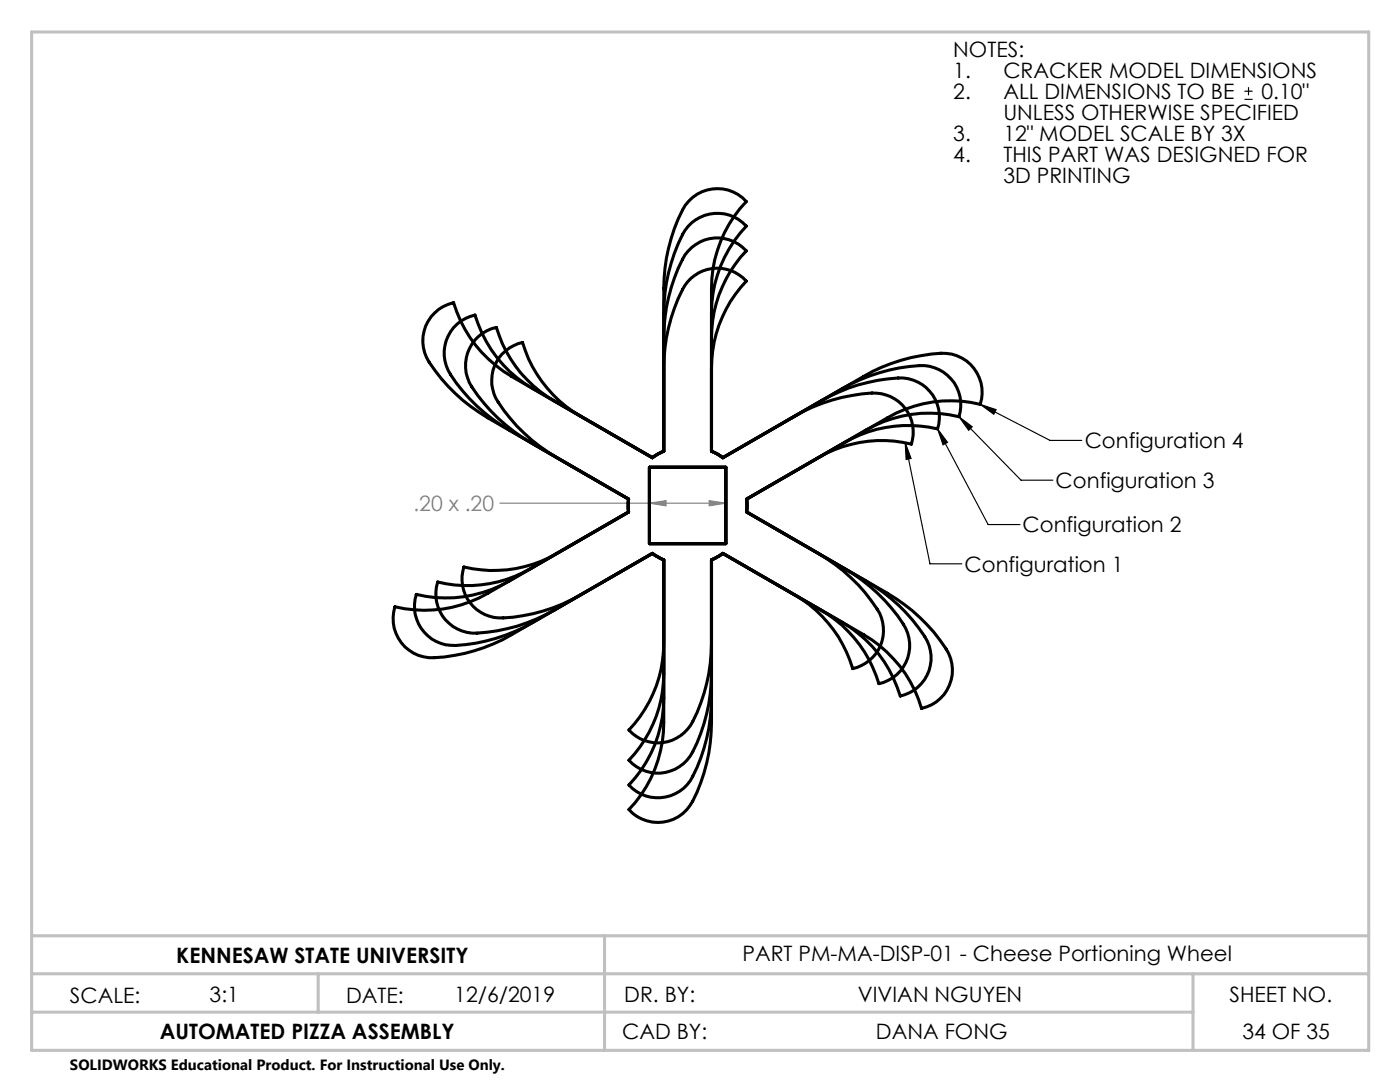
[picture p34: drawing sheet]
<svg xmlns="http://www.w3.org/2000/svg" width="279mm" height="216mm" viewBox="0 0 279 216" stroke-linecap="round" stroke-linejoin="round" font-family="sans-serif">
<defs><g id="words">
<g font-size="4.2">
<text x="190.2" y="11.4">NOTES:</text>
<text x="190.2" y="15.6">1.</text>
<text x="200.2" y="15.6">CRACKER MODEL DIMENSIONS</text>
<text x="190.2" y="19.8">2.</text>
<text x="200.2" y="19.8">ALL DIMENSIONS TO BE</text>
<text x="200.2" y="24">UNLESS OTHERWISE SPECIFIED</text>
<text x="251.7" y="19.8">0.10&quot;</text>
<text x="190.2" y="28.1">3.</text>
<text x="200.2" y="28.1">12&quot; MODEL SCALE BY 3X</text>
<text x="190.2" y="32.3">4.</text>
<text x="200.2" y="32.3">THIS PART WAS DESIGNED FOR</text>
<text x="200.2" y="36.5">3D PRINTING</text>
<text x="216.5" y="89.4">Configuration 4</text>
<text x="210.7" y="97.4">Configuration 3</text>
<text x="204.1" y="106.2">Configuration 2</text>
<text x="192.5" y="114.1">Configuration 1</text>
<text x="148.2" y="191.8">PART PM-MA-DISP-01 - Cheese Portioning Wheel</text>
<text x="35.2" y="192.1">KENNESAW STATE UNIVERSITY</text>
<text x="14" y="200.2">SCALE:</text>
<text x="41.8" y="199.9">3:1</text>
<text x="69.1" y="200.2">DATE:</text>
<text x="90.7" y="199.9">12/6/2019</text>
<text x="124.6" y="199.9">DR. BY:</text>
<text x="171.2" y="199.9">VIVIAN NGUYEN</text>
<text x="245.4" y="199.9">SHEET NO.</text>
<text x="31.9" y="207.3">AUTOMATED PIZZA ASSEMBLY</text>
<text x="124.2" y="207.3">CAD BY:</text>
<text x="174.8" y="207.3">DANA FONG</text>
<text x="248" y="207.3">34 OF 35</text>
</g>
<text font-size="4.2" fill="#808080" x="82.5" y="102">.20 x .20</text>
<text font-size="3" x="14" y="213.5">SOLIDWORKS Educational Product. For Instructional Use Only.</text>
</g></defs>
<path d="M248.4 19.8h1.6M248.4 18.2h1.6M249.2 17.4v1.6M180.7 88.3l4.9 24.2h6.3M180.7 88.3l1.1 3.2-1 .2zM187.1 85.6l10.1 19.1h6.4M187.1 85.6l2 2.7-.9 .5zM191.4 83.1l12.4 12.7h6.3M191.4 83.1l2.6 2.1-.7 .7zM195.6 80.7l13.9 7.2h6.4M195.6 80.7l3.2 1-.5 1z" fill="none" stroke="#000" stroke-width=".23"/>
<path d="M141.5 99.9l3.4 .5-3.4 .5zM99.8 100.4h45.1M129.6 100.4l3.3-.5v1z" fill="none" stroke="#808080" stroke-width=".23"/>
<path d="M120.6 186.7h152.6" fill="none" stroke="#c0c0c0" stroke-width=".23" stroke-dasharray="19 1.6 3.2 1.6" stroke-dashoffset="9.5"/>
<path d="M6.3 6.4h266.9v203.2h-266.9zM6.3 194.3h266.9M6.3 186.7h266.9M63.5 194.3v7.7M120.7 186.7v22.9M238.1 194.3v15.3M6.3 202h231.8" fill="none" stroke="#c0c0c0" stroke-width=".61"/>
<path d="M187.1 85.6l2 2.7-.9 .5zM180.7 88.3l1.1 3.2-1 .2zM191.4 83.1l2.6 2.1-.7 .7zM195.6 80.7l3.2 1-.5 1z" fill="#000"/>
<path d="M129.6 100.4l3.3-.5v1zM141.5 99.9l3.4 .5-3.4 .5z" fill="#808080"/>
<g fill="none" stroke="#000" stroke-width=".61">
<path d="M106.4 77.5a25.1 25.1 0 0 1-11.6-14.6 7.8 7.8 0 0 0-4.9 11.9 34.5 34.5 0 0 0 11.7 11M132.5 67.4a34.5 34.5 0 0 1 4.2-16.5 7.8 7.8 0 0 1 12.2-.8 25.2 25.2 0 0 0-6.9 17.3M132.5 73.4a34.4 34.4 0 0 1 4.2-16.4 7.8 7.8 0 0 1 12.2-.9 25.2 25.2 0 0 0-6.9 17.3M132.5 62.5a34.2 34.2 0 0 1 4.2-16.5 7.8 7.8 0 0 1 12.2-.9 25.1 25.1 0 0 0-6.9 17.4M110.6 80a24.9 24.9 0 0 1-11.5-14.7 7.8 7.8 0 0 0-4.9 11.9 34.7 34.7 0 0 0 11.7 11.1M115.9 83a25.5 25.5 0 0 1-11.6-14.7 7.8 7.8 0 0 0-4.9 11.9 35.1 35.1 0 0 0 11.7 11.1M129.6 93.2h15.3v15.3h-15.3zM144.3 91.3l-2.3-1.3v-32.4a25.1 25.1 0 0 1 6.9-17.4 7.8 7.8 0 0 0-12.7 1.7 34.9 34.9 0 0 0-3.7 15.7v32.4l-2.3 1.3-28.1-16.2a25.3 25.3 0 0 1-11.6-14.7 7.8 7.8 0 0 0-4.8 11.9 35.1 35.1 0 0 0 11.6 11.1l28.1 16.2v2.6M144.3 91.3l23.8-13.8a34.8 34.8 0 0 1 16.4-4.5 7.8 7.8 0 0 1 6.9 10.1 25.2 25.2 0 0 0-18.5 2.7l-23.9 13.8M144.3 91.3l28.1-16.2a33.8 33.8 0 0 1 16.4-4.6 7.8 7.8 0 0 1 6.8 10.2 24.9 24.9 0 0 0-18.5 2.7l-28.1 16.2M149 99.6v2.6M158.6 83a33.8 33.8 0 0 1 16.4-4.5 7.8 7.8 0 0 1 6.9 10.1 25 25 0 0 0-18.5 2.7"/>
<path d="M163.8 80a33.8 33.8 0 0 1 16.5-4.6 7.8 7.8 0 0 1 6.8 10.2 25.5 25.5 0 0 0-18.5 2.7M125.4 102.2l-19.5 11.3a25.3 25.3 0 0 1-18.6 2.6 7.8 7.8 0 0 0 7.9 10.2 34.4 34.4 0 0 0 15.4-4.6l19.6-11.3M125.4 102.2l-23.8 13.8a25.2 25.2 0 0 1-18.5 2.6 7.8 7.8 0 0 0 7.8 10.2 35 35 0 0 0 15.5-4.6M125.4 102.2l-28.1 16.2a25 25 0 0 1-18.5 2.7 7.8 7.8 0 0 0 7.9 10.1 34.4 34.4 0 0 0 15.4-4.6l28.1-16.2M130.2 110.4l2.3 1.3v32.5a25.1 25.1 0 0 1-7 17.3 7.8 7.8 0 0 0 12.8-1.7 34.9 34.9 0 0 0 3.7-15.6v-32.5l2.3-1.3M130.2 110.4l-14.3 8.3a33.8 33.8 0 0 1-16.4 4.6 7.8 7.8 0 0 1-6.9-10.2 25.1 25.1 0 0 0 18.5-2.6M144.3 110.4l19.5 11.3a25.2 25.2 0 0 1 11.6 14.7 7.8 7.8 0 0 0 4.9-11.9 34.5 34.5 0 0 0-11.7-11M149 102.2l23.9 13.8a33.7 33.7 0 0 1 12.1 11.9 7.8 7.8 0 0 1-5.3 11 25.3 25.3 0 0 0-11.6-14.7M149 102.2l28.1 16.2a34.1 34.1 0 0 1 12.2 12 7.8 7.8 0 0 1-5.4 11 25 25 0 0 0-11.5-14.8l-28.1-16.2M163.4 110.5a34.8 34.8 0 0 1 12.1 11.8 7.8 7.8 0 0 1-5.3 11.1 25.3 25.3 0 0 0-11.6-14.7M132.5 134.3a25 25 0 0 1-7 17.4 7.8 7.8 0 0 0 12.8-1.7 34.9 34.9 0 0 0 3.7-15.7M132.5 128.3a25 25 0 0 1-7 17.4 7.8 7.8 0 0 0 12.8-1.7 34.9 34.9 0 0 0 3.7-15.7"/>
<path d="M132.5 139.3a25.1 25.1 0 0 1-7 17.3 7.8 7.8 0 0 0 12.8-1.7 34.6 34.6 0 0 0 3.7-15.6"/>
</g>
<use href="#words"/>
</svg>
